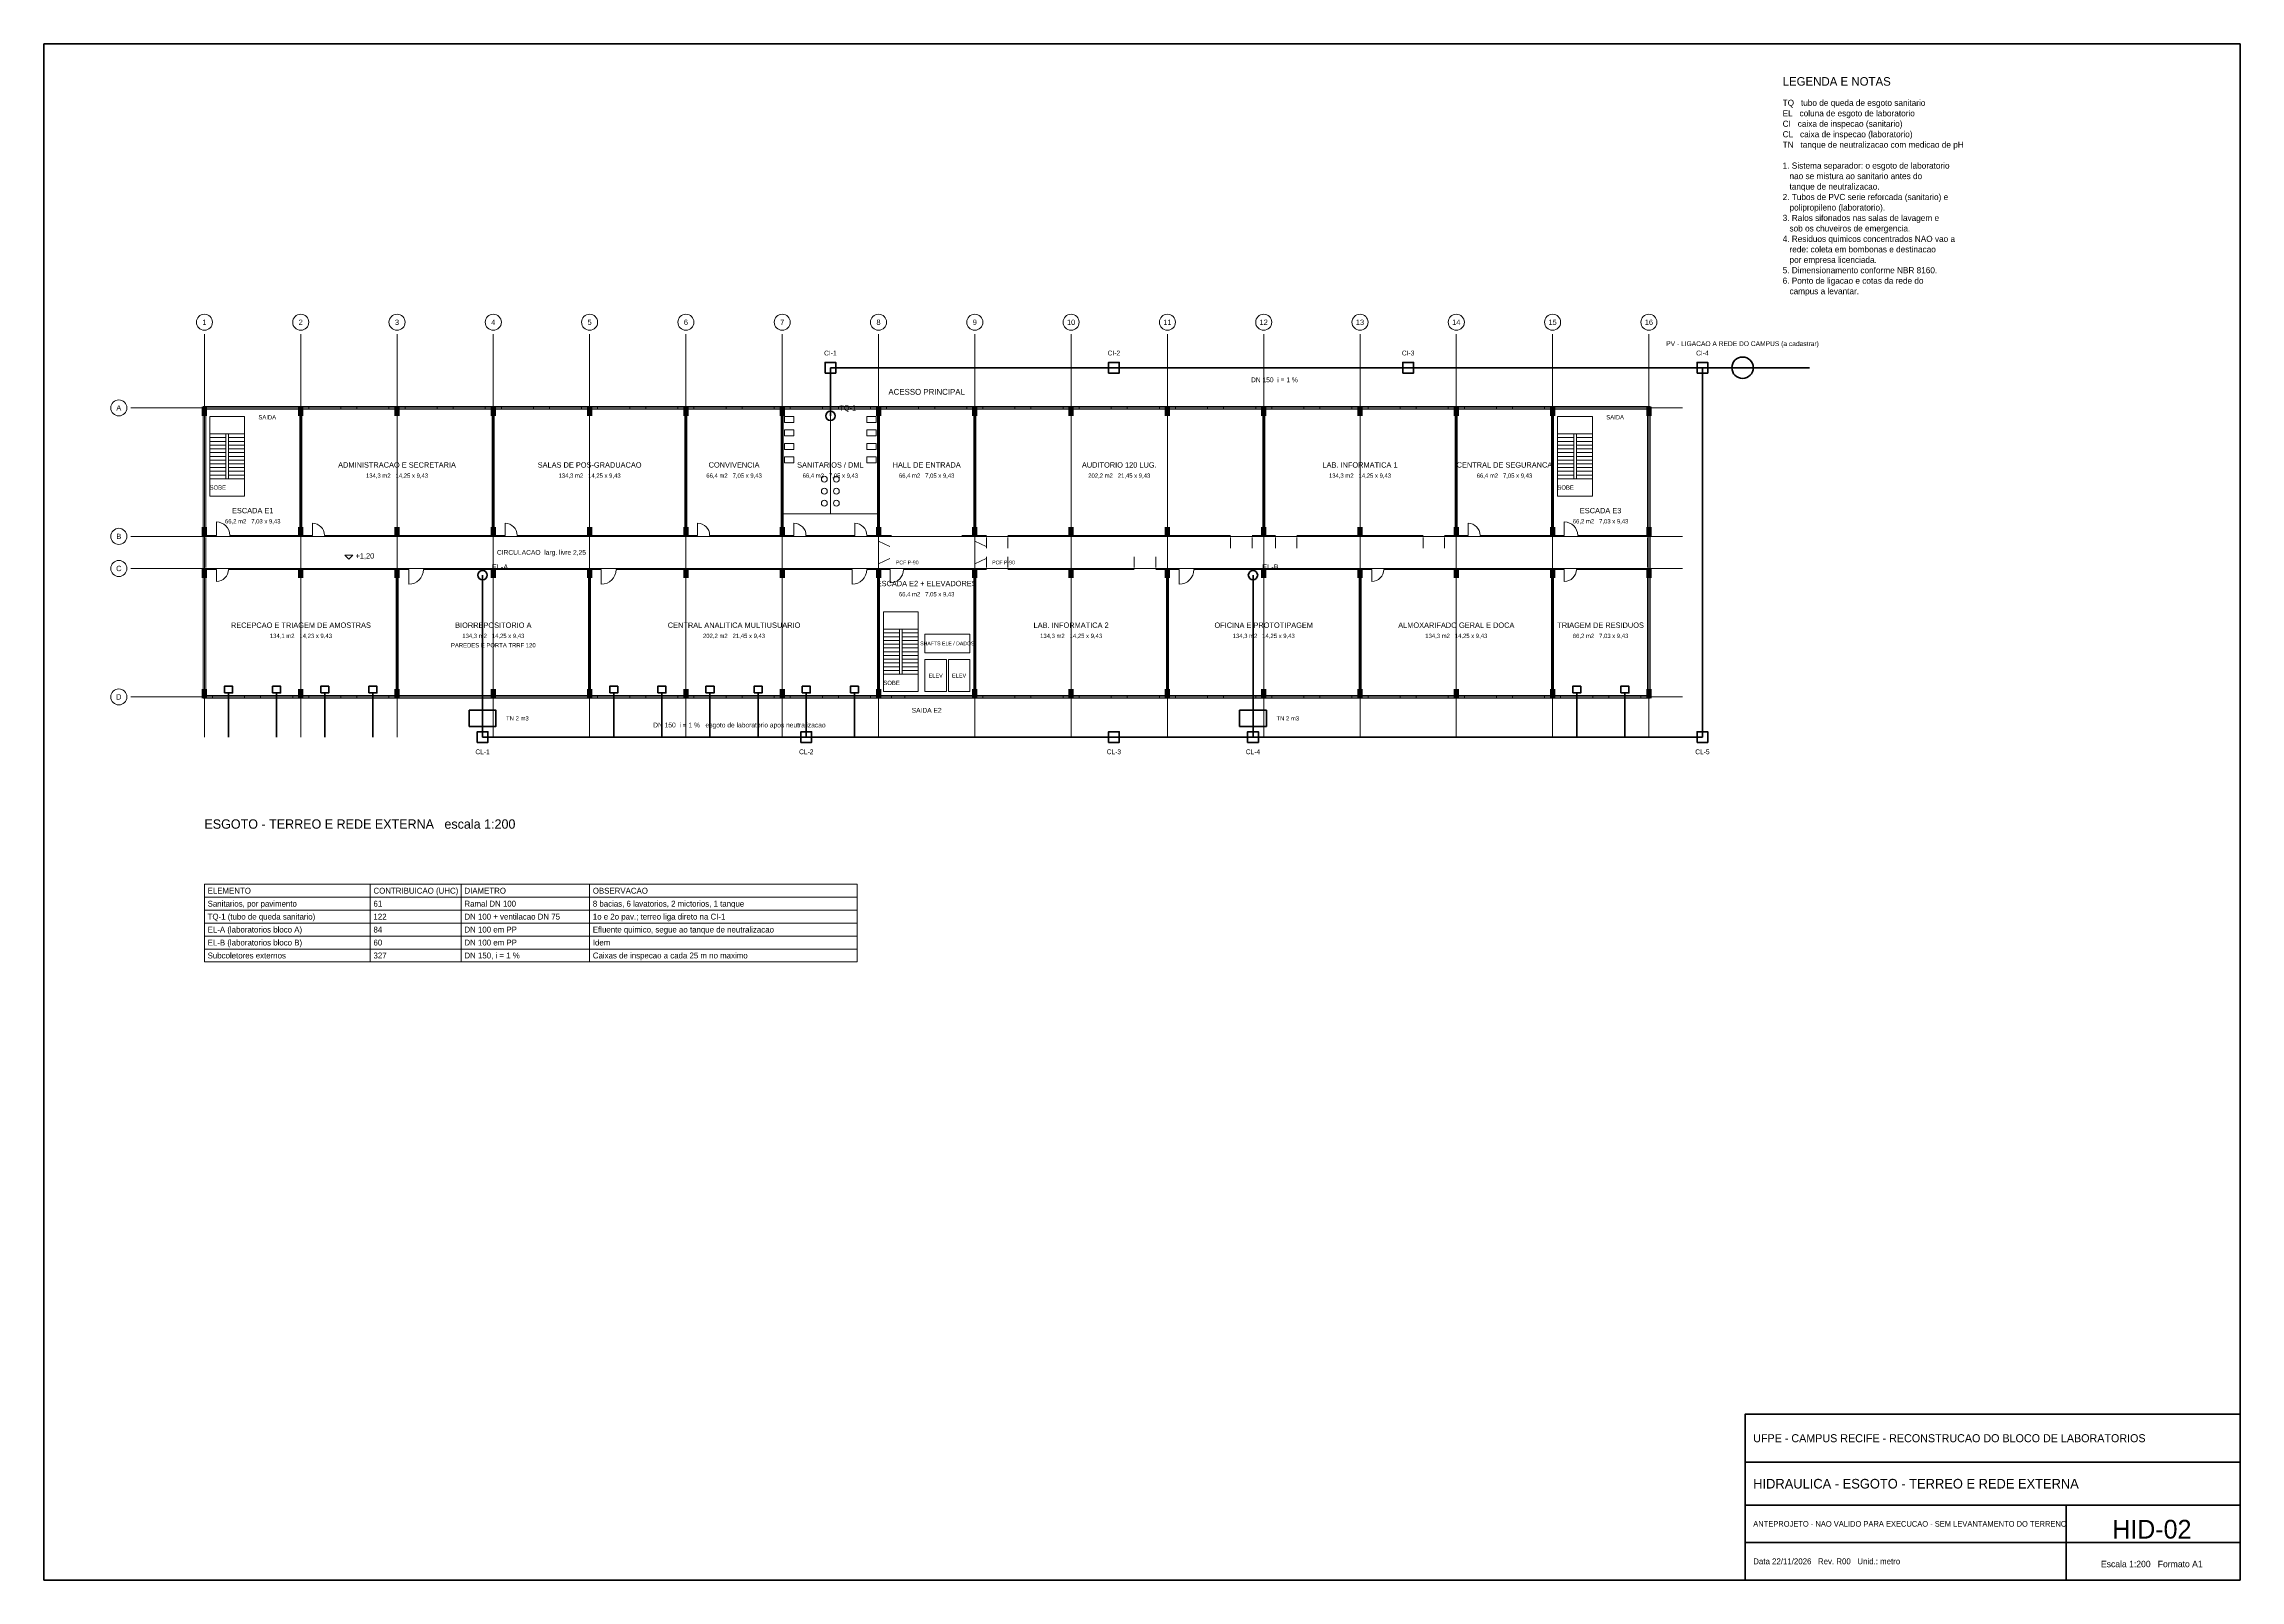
# Model space of a CAD drawing. Header units: metres. Extents: x -12 to 152, y -66 to 49.
import ezdxf
from ezdxf.enums import TextEntityAlignment as Align

# ---------------------------------------------------------------- set-up
doc = ezdxf.new("R2010")
doc.units = ezdxf.units.M
for name, color, linetype, lineweight, true_color in [('BASE', 9, 'Continuous', 13, 0xa8a8a8), ('COTA', 8, 'Continuous', 13, 0x6a6a6a), ('EIXO', 8, 'Continuous', 13, 0x6a6a6a), ('HID_EL', 6, 'Continuous', 40, 0xa21caf), ('HID_ES', 30, 'Continuous', 40, 0xc2570a)]:
    doc.layers.add(name, color=color, linetype=linetype, lineweight=lineweight, true_color=true_color)
doc.layers.add('FOLHA', color=7, linetype='Continuous', lineweight=35)
doc.layers.add('NOTA', color=7, linetype='Continuous', lineweight=18)

msp = doc.modelspace()

# ---------------------------------------------------------------- hatches: boundary and pattern name
at = {"layer": 'BASE'}
for points in [[(-0.2, 21), (0.2, 21), (0.2, 21.7), (-0.2, 21.7)], [(7, 21), (7.4, 21), (7.4, 21.7), (7, 21.7)], [(14.2, 21), (14.6, 21), (14.6, 21.7), (14.2, 21.7)], [(21.4, 21), (21.8, 21), (21.8, 21.7), (21.4, 21.7)], [(28.6, 21), (29, 21), (29, 21.7), (28.6, 21.7)], [(35.8, 21), (36.2, 21), (36.2, 21.7), (35.8, 21.7)], [(43, 21), (43.4, 21), (43.4, 21.7), (43, 21.7)], [(50.2, 21), (50.6, 21), (50.6, 21.7), (50.2, 21.7)], [(57.4, 21), (57.8, 21), (57.8, 21.7), (57.4, 21.7)], [(64.6, 21), (65, 21), (65, 21.7), (64.6, 21.7)], [(71.8, 21), (72.2, 21), (72.2, 21.7), (71.8, 21.7)], [(79, 21), (79.4, 21), (79.4, 21.7), (79, 21.7)], [(86.2, 21), (86.6, 21), (86.6, 21.7), (86.2, 21.7)], [(93.4, 21), (93.8, 21), (93.8, 21.7), (93.4, 21.7)], [(100.6, 21), (101, 21), (101, 21.7), (100.6, 21.7)], [(107.8, 21), (108.2, 21), (108.2, 21.7), (107.8, 21.7)], [(-0.2, 12), (0.2, 12), (0.2, 12.7), (-0.2, 12.7)], [(7, 12), (7.4, 12), (7.4, 12.7), (7, 12.7)], [(14.2, 12), (14.6, 12), (14.6, 12.7), (14.2, 12.7)], [(21.4, 12), (21.8, 12), (21.8, 12.7), (21.4, 12.7)], [(28.6, 12), (29, 12), (29, 12.7), (28.6, 12.7)], [(35.8, 12), (36.2, 12), (36.2, 12.7), (35.8, 12.7)], [(43, 12), (43.4, 12), (43.4, 12.7), (43, 12.7)], [(50.2, 12), (50.6, 12), (50.6, 12.7), (50.2, 12.7)], [(57.4, 12), (57.8, 12), (57.8, 12.7), (57.4, 12.7)], [(64.6, 12), (65, 12), (65, 12.7), (64.6, 12.7)], [(71.8, 12), (72.2, 12), (72.2, 12.7), (71.8, 12.7)], [(79, 12), (79.4, 12), (79.4, 12.7), (79, 12.7)], [(86.2, 12), (86.6, 12), (86.6, 12.7), (86.2, 12.7)], [(93.4, 12), (93.8, 12), (93.8, 12.7), (93.4, 12.7)], [(100.6, 12), (101, 12), (101, 12.7), (100.6, 12.7)], [(107.8, 12), (108.2, 12), (108.2, 12.7), (107.8, 12.7)], [(-0.2, 8.9), (0.2, 8.9), (0.2, 9.6), (-0.2, 9.6)], [(7, 8.9), (7.4, 8.9), (7.4, 9.6), (7, 9.6)], [(14.2, 8.9), (14.6, 8.9), (14.6, 9.6), (14.2, 9.6)], [(21.4, 8.9), (21.8, 8.9), (21.8, 9.6), (21.4, 9.6)], [(28.6, 8.9), (29, 8.9), (29, 9.6), (28.6, 9.6)], [(35.8, 8.9), (36.2, 8.9), (36.2, 9.6), (35.8, 9.6)], [(43, 8.9), (43.4, 8.9), (43.4, 9.6), (43, 9.6)], [(50.2, 8.9), (50.6, 8.9), (50.6, 9.6), (50.2, 9.6)], [(57.4, 8.9), (57.8, 8.9), (57.8, 9.6), (57.4, 9.6)], [(64.6, 8.9), (65, 8.9), (65, 9.6), (64.6, 9.6)], [(71.8, 8.9), (72.2, 8.9), (72.2, 9.6), (71.8, 9.6)], [(79, 8.9), (79.4, 8.9), (79.4, 9.6), (79, 9.6)], [(86.2, 8.9), (86.6, 8.9), (86.6, 9.6), (86.2, 9.6)], [(93.4, 8.9), (93.8, 8.9), (93.8, 9.6), (93.4, 9.6)], [(100.6, 8.9), (101, 8.9), (101, 9.6), (100.6, 9.6)], [(107.8, 8.9), (108.2, 8.9), (108.2, 9.6), (107.8, 9.6)], [(-0.2, -0.1), (0.2, -0.1), (0.2, 0.6), (-0.2, 0.6)], [(7, -0.1), (7.4, -0.1), (7.4, 0.6), (7, 0.6)], [(14.2, -0.1), (14.6, -0.1), (14.6, 0.6), (14.2, 0.6)], [(21.4, -0.1), (21.8, -0.1), (21.8, 0.6), (21.4, 0.6)], [(28.6, -0.1), (29, -0.1), (29, 0.6), (28.6, 0.6)], [(35.8, -0.1), (36.2, -0.1), (36.2, 0.6), (35.8, 0.6)], [(43, -0.1), (43.4, -0.1), (43.4, 0.6), (43, 0.6)], [(50.2, -0.1), (50.6, -0.1), (50.6, 0.6), (50.2, 0.6)], [(57.4, -0.1), (57.8, -0.1), (57.8, 0.6), (57.4, 0.6)], [(64.6, -0.1), (65, -0.1), (65, 0.6), (64.6, 0.6)], [(71.8, -0.1), (72.2, -0.1), (72.2, 0.6), (71.8, 0.6)], [(79, -0.1), (79.4, -0.1), (79.4, 0.6), (79, 0.6)], [(86.2, -0.1), (86.6, -0.1), (86.6, 0.6), (86.2, 0.6)], [(93.4, -0.1), (93.8, -0.1), (93.8, 0.6), (93.4, 0.6)], [(100.6, -0.1), (101, -0.1), (101, 0.6), (100.6, 0.6)], [(107.8, -0.1), (108.2, -0.1), (108.2, 0.6), (107.8, 0.6)]]:
    msp.add_hatch(color=7, dxfattribs=at).paths.add_polyline_path(points)

# ---------------------------------------------------------------- linework, layer by layer
for p, q in [((0.1, 12.075), (0.1, 21.5)), ((0.1, 21.5), (7.125, 21.5)), ((0.9, 21.5), (1.9, 21.5)), ((7.125, 12.075), (7.125, 21.5)), ((7.275, 12.075), (7.275, 21.5)), ((7.275, 21.5), (21.525, 21.5)), ((7.8, 21.6), (10.2, 21.6)), ((11.4, 21.6), (13.8, 21.6)), ((15, 21.6), (17.4, 21.6)), ((18.6, 21.6), (21, 21.6)), ((21.525, 12.075), (21.525, 21.5)), ((21.675, 12.075), (21.675, 21.5)), ((21.675, 21.5), (35.925, 21.5)), ((22.2, 21.6), (24.6, 21.6)), ((25.8, 21.6), (28.2, 21.6)), ((29.4, 21.6), (31.8, 21.6)), ((33, 21.6), (35.4, 21.6)), ((35.925, 12.075), (35.925, 21.5)), ((36.075, 12.075), (36.075, 21.5)), ((36.075, 21.5), (43.125, 21.5)), ((36.6, 21.6), (39, 21.6)), ((40.2, 21.6), (42.6, 21.6)), ((43.125, 12.075), (43.125, 21.5)), ((43.275, 12.075), (43.275, 21.5)), ((43.275, 21.5), (50.325, 21.5)), ((43.8, 21.6), (46.2, 21.6)), ((46.8, 13.675), (46.8, 21.5)), ((47.4, 21.6), (49.8, 21.6)), ((50.325, 12.075), (50.325, 21.5)), ((50.475, 12.075), (50.475, 21.5)), ((50.475, 21.5), (57.525, 21.5)), ((51, 21.6), (53.4, 21.6)), ((54.6, 21.6), (57, 21.6)), ((57.525, 12.075), (57.525, 21.5)), ((57.675, 12.075), (57.675, 21.5)), ((57.675, 21.5), (79.125, 21.5)), ((58.2, 21.6), (60.6, 21.6)), ((61.8, 21.6), (64.2, 21.6)), ((65.4, 21.6), (67.8, 21.6)), ((69, 21.6), (71.4, 21.6)), ((72.6, 21.6), (75, 21.6)), ((76.2, 21.6), (78.6, 21.6)), ((79.125, 12.075), (79.125, 21.5)), ((79.275, 12.075), (79.275, 21.5)), ((79.275, 21.5), (93.525, 21.5)), ((79.8, 21.6), (82.2, 21.6)), ((83.4, 21.6), (85.8, 21.6)), ((87, 21.6), (89.4, 21.6)), ((90.6, 21.6), (93, 21.6)), ((93.525, 12.075), (93.525, 21.5)), ((93.675, 12.075), (93.675, 21.5)), ((93.675, 21.5), (100.725, 21.5)), ((94.2, 21.6), (96.6, 21.6)), ((97.8, 21.6), (100.2, 21.6)), ((100.725, 12.075), (100.725, 21.5)), ((100.875, 12.075), (100.875, 21.5)), ((100.875, 21.5), (107.9, 21.5)), ((101.675, 21.5), (102.675, 21.5)), ((107.9, 12.075), (107.9, 21.5)), ((0.4, 19.66), (1.6, 19.66)), ((0.4, 19.38), (1.6, 19.38)), ((0.4, 19.1), (1.6, 19.1)), ((0.4, 18.82), (1.6, 18.82)), ((0.4, 18.54), (1.6, 18.54)), ((0.4, 18.26), (1.6, 18.26)), ((1.8, 19.66), (3, 19.66)), ((1.8, 19.38), (3, 19.38)), ((1.8, 19.1), (3, 19.1)), ((1.8, 18.82), (3, 18.82)), ((1.8, 18.54), (3, 18.54)), ((1.8, 18.26), (3, 18.26)), ((101.175, 19.66), (102.375, 19.66)), ((101.175, 19.38), (102.375, 19.38)), ((101.175, 19.1), (102.375, 19.1)), ((101.175, 18.82), (102.375, 18.82)), ((101.175, 18.54), (102.375, 18.54)), ((101.175, 18.26), (102.375, 18.26)), ((102.575, 19.66), (103.775, 19.66)), ((102.575, 19.38), (103.775, 19.38)), ((102.575, 19.1), (103.775, 19.1)), ((102.575, 18.82), (103.775, 18.82)), ((102.575, 18.54), (103.775, 18.54)), ((102.575, 18.26), (103.775, 18.26)), ((0.4, 17.98), (1.6, 17.98)), ((0.4, 17.7), (1.6, 17.7)), ((0.4, 17.42), (1.6, 17.42)), ((0.4, 17.14), (1.6, 17.14)), ((0.4, 16.86), (1.6, 16.86)), ((0.4, 16.58), (1.6, 16.58)), ((1.8, 17.98), (3, 17.98)), ((1.8, 17.7), (3, 17.7)), ((1.8, 17.42), (3, 17.42)), ((1.8, 17.14), (3, 17.14)), ((1.8, 16.86), (3, 16.86)), ((1.8, 16.58), (3, 16.58)), ((101.175, 17.98), (102.375, 17.98)), ((101.175, 17.7), (102.375, 17.7)), ((101.175, 17.42), (102.375, 17.42)), ((101.175, 17.14), (102.375, 17.14)), ((101.175, 16.86), (102.375, 16.86)), ((101.175, 16.58), (102.375, 16.58)), ((102.575, 17.98), (103.775, 17.98)), ((102.575, 17.7), (103.775, 17.7)), ((102.575, 17.42), (103.775, 17.42)), ((102.575, 17.14), (103.775, 17.14)), ((102.575, 16.86), (103.775, 16.86)), ((102.575, 16.58), (103.775, 16.58)), ((0.4, 16.3), (1.6, 16.3)), ((1.8, 16.3), (3, 16.3)), ((101.175, 16.3), (102.375, 16.3)), ((102.575, 16.3), (103.775, 16.3)), ((43.275, 13.675), (50.325, 13.675)), ((0.1, 12.075), (0.9, 12.075)), ((0.1, 9.675), (0.1, 11.925)), ((0.9, 12.075), (0.9, 13.075)), ((1.9, 12.075), (7.125, 12.075)), ((7.275, 12.075), (8.075, 12.075)), ((8.075, 12.075), (8.075, 12.975)), ((8.975, 12.075), (21.525, 12.075)), ((21.675, 12.075), (22.475, 12.075)), ((22.475, 12.075), (22.475, 12.975)), ((23.375, 12.075), (35.925, 12.075)), ((36.075, 12.075), (36.875, 12.075)), ((36.875, 12.075), (36.875, 12.975)), ((37.775, 12.075), (43.125, 12.075)), ((43.275, 12.075), (44.075, 12.075)), ((44.075, 12.075), (44.075, 12.975)), ((44.975, 12.075), (48.625, 12.075)), ((48.625, 12.075), (48.625, 12.975)), ((49.525, 12.075), (50.325, 12.075)), ((50.4, 11.925), (50.4, 11.675)), ((50.4, 11.65), (51.25, 11.25)), ((50.475, 12.075), (51.375, 12.075)), ((56.625, 12.075), (57.525, 12.075)), ((57.6, 11.925), (57.6, 11.675)), ((57.6, 11.65), (58.45, 11.25)), ((57.675, 12.075), (58.475, 12.075)), ((58.475, 11.925), (58.475, 11.125)), ((60.075, 12.075), (76.725, 12.075)), ((60.075, 11.925), (60.075, 11.125)), ((76.725, 11.925), (76.725, 11.125)), ((78.325, 12.075), (79.125, 12.075)), ((78.325, 11.925), (78.325, 11.125)), ((79.275, 12.075), (80.075, 12.075)), ((80.075, 11.925), (80.075, 11.125)), ((81.675, 12.075), (91.125, 12.075)), ((81.675, 11.925), (81.675, 11.125)), ((91.125, 11.925), (91.125, 11.125)), ((92.725, 12.075), (93.525, 12.075)), ((92.725, 11.925), (92.725, 11.125)), ((93.675, 12.075), (94.475, 12.075)), ((94.475, 12.075), (94.475, 12.975)), ((95.375, 12.075), (100.725, 12.075)), ((100.875, 12.075), (101.675, 12.075)), ((101.675, 12.075), (101.675, 13.075)), ((102.675, 12.075), (107.9, 12.075)), ((107.9, 9.675), (107.9, 11.925)), ((50.4, 9.95), (51.25, 10.35)), ((50.4, 9.675), (50.4, 9.925)), ((57.6, 9.95), (58.45, 10.35)), ((57.6, 9.675), (57.6, 9.925)), ((58.475, 9.675), (58.475, 10.475)), ((60.075, 9.675), (60.075, 10.475)), ((69.525, 9.675), (69.525, 10.475)), ((71.125, 9.675), (71.125, 10.475)), ((0.1, 0.1), (0.1, 9.525)), ((0.1, 9.525), (0.9, 9.525)), ((0.9, 9.525), (0.9, 8.625)), ((1.8, 9.525), (14.325, 9.525)), ((14.325, 0.1), (14.325, 9.525)), ((14.475, 0.1), (14.475, 9.525)), ((14.475, 9.525), (15.275, 9.525)), ((15.275, 9.525), (15.275, 8.425)), ((16.375, 9.525), (28.725, 9.525)), ((28.725, 0.1), (28.725, 9.525)), ((28.875, 0.1), (28.875, 9.525)), ((28.875, 9.525), (29.675, 9.525)), ((29.675, 9.525), (29.675, 8.425)), ((30.775, 9.525), (48.425, 9.525)), ((48.425, 9.525), (48.425, 8.425)), ((49.525, 9.525), (50.325, 9.525)), ((50.325, 0.1), (50.325, 9.525)), ((50.475, 0.1), (50.475, 9.525)), ((50.475, 9.525), (51.275, 9.525)), ((51.275, 9.525), (51.275, 8.525)), ((52.275, 9.525), (57.525, 9.525)), ((57.525, 0.1), (57.525, 9.525)), ((57.675, 0.1), (57.675, 9.525)), ((57.675, 9.525), (58.475, 9.525)), ((60.075, 9.525), (69.525, 9.525)), ((71.125, 9.525), (71.925, 9.525)), ((71.925, 0.1), (71.925, 9.525)), ((72.075, 0.1), (72.075, 9.525)), ((72.075, 9.525), (72.875, 9.525)), ((72.875, 9.525), (72.875, 8.425)), ((73.975, 9.525), (86.325, 9.525)), ((86.325, 0.1), (86.325, 9.525)), ((86.475, 0.1), (86.475, 9.525)), ((86.475, 9.525), (87.275, 9.525)), ((87.275, 9.525), (87.275, 8.625)), ((88.175, 9.525), (100.725, 9.525)), ((100.725, 0.1), (100.725, 9.525)), ((100.875, 0.1), (100.875, 9.525)), ((100.875, 9.525), (101.675, 9.525)), ((101.675, 9.525), (101.675, 8.625)), ((102.575, 9.525), (107.9, 9.525)), ((107.9, 0.1), (107.9, 9.525)), ((50.775, 5.06), (51.975, 5.06)), ((52.175, 5.06), (53.375, 5.06)), ((50.775, 4.78), (51.975, 4.78)), ((50.775, 4.5), (51.975, 4.5)), ((50.775, 4.22), (51.975, 4.22)), ((50.775, 3.94), (51.975, 3.94)), ((50.775, 3.66), (51.975, 3.66)), ((50.775, 3.38), (51.975, 3.38)), ((52.175, 4.78), (53.375, 4.78)), ((52.175, 4.5), (53.375, 4.5)), ((52.175, 4.22), (53.375, 4.22)), ((52.175, 3.94), (53.375, 3.94)), ((52.175, 3.66), (53.375, 3.66)), ((52.175, 3.38), (53.375, 3.38)), ((50.775, 3.1), (51.975, 3.1)), ((50.775, 2.82), (51.975, 2.82)), ((50.775, 2.54), (51.975, 2.54)), ((50.775, 2.26), (51.975, 2.26)), ((50.775, 1.98), (51.975, 1.98)), ((50.775, 1.7), (51.975, 1.7)), ((52.175, 3.1), (53.375, 3.1)), ((52.175, 2.82), (53.375, 2.82)), ((52.175, 2.54), (53.375, 2.54)), ((52.175, 2.26), (53.375, 2.26)), ((52.175, 1.98), (53.375, 1.98)), ((52.175, 1.7), (53.375, 1.7)), ((0.1, 0.1), (14.325, 0.1)), ((0.6, 0), (3, 0)), ((4.2, 0), (6.6, 0)), ((7.8, 0), (10.2, 0)), ((11.4, 0), (13.8, 0)), ((14.475, 0.1), (28.725, 0.1)), ((28.875, 0.1), (50.325, 0.1)), ((29.4, 0), (31.8, 0)), ((33, 0), (35.4, 0)), ((36.6, 0), (39, 0)), ((40.2, 0), (42.6, 0)), ((43.8, 0), (46.2, 0)), ((47.4, 0), (49.8, 0)), ((50.475, 0.1), (57.525, 0.1)), ((57.675, 0.1), (71.925, 0.1)), ((58.2, 0), (60.6, 0)), ((61.8, 0), (64.2, 0)), ((65.4, 0), (67.8, 0)), ((69, 0), (71.4, 0)), ((72.075, 0.1), (86.325, 0.1)), ((72.6, 0), (75, 0)), ((76.2, 0), (78.6, 0)), ((79.8, 0), (82.2, 0)), ((83.4, 0), (85.8, 0)), ((86.475, 0.1), (100.725, 0.1)), ((87, 0), (89.4, 0)), ((90.6, 0), (93, 0)), ((94.2, 0), (96.6, 0)), ((97.8, 0), (100.2, 0)), ((100.875, 0.1), (107.9, 0.1)), ((101.4, 0), (103.8, 0)), ((105, 0), (107.4, 0))]:
    msp.add_line(p, q, dxfattribs=at)
for points in [[(-0.1, -0.1), (108.1, -0.1), (108.1, 21.7), (-0.1, 21.7)], [(7.8, 21.5), (10.2, 21.5), (10.2, 21.7), (7.8, 21.7)], [(11.4, 21.5), (13.8, 21.5), (13.8, 21.7), (11.4, 21.7)], [(15, 21.5), (17.4, 21.5), (17.4, 21.7), (15, 21.7)], [(18.6, 21.5), (21, 21.5), (21, 21.7), (18.6, 21.7)], [(22.2, 21.5), (24.6, 21.5), (24.6, 21.7), (22.2, 21.7)], [(25.8, 21.5), (28.2, 21.5), (28.2, 21.7), (25.8, 21.7)], [(29.4, 21.5), (31.8, 21.5), (31.8, 21.7), (29.4, 21.7)], [(33, 21.5), (35.4, 21.5), (35.4, 21.7), (33, 21.7)], [(36.6, 21.5), (39, 21.5), (39, 21.7), (36.6, 21.7)], [(40.2, 21.5), (42.6, 21.5), (42.6, 21.7), (40.2, 21.7)], [(43.8, 21.5), (46.2, 21.5), (46.2, 21.7), (43.8, 21.7)], [(47.4, 21.5), (49.8, 21.5), (49.8, 21.7), (47.4, 21.7)], [(51, 21.5), (53.4, 21.5), (53.4, 21.7), (51, 21.7)], [(54.6, 21.5), (57, 21.5), (57, 21.7), (54.6, 21.7)], [(58.2, 21.5), (60.6, 21.5), (60.6, 21.7), (58.2, 21.7)], [(61.8, 21.5), (64.2, 21.5), (64.2, 21.7), (61.8, 21.7)], [(65.4, 21.5), (67.8, 21.5), (67.8, 21.7), (65.4, 21.7)], [(69, 21.5), (71.4, 21.5), (71.4, 21.7), (69, 21.7)], [(72.6, 21.5), (75, 21.5), (75, 21.7), (72.6, 21.7)], [(76.2, 21.5), (78.6, 21.5), (78.6, 21.7), (76.2, 21.7)], [(79.8, 21.5), (82.2, 21.5), (82.2, 21.7), (79.8, 21.7)], [(83.4, 21.5), (85.8, 21.5), (85.8, 21.7), (83.4, 21.7)], [(87, 21.5), (89.4, 21.5), (89.4, 21.7), (87, 21.7)], [(90.6, 21.5), (93, 21.5), (93, 21.7), (90.6, 21.7)], [(94.2, 21.5), (96.6, 21.5), (96.6, 21.7), (94.2, 21.7)], [(97.8, 21.5), (100.2, 21.5), (100.2, 21.7), (97.8, 21.7)], [(0.4, 15), (3, 15), (3, 20.96), (0.4, 20.96)], [(43.375, 20.5), (44.075, 20.5), (44.075, 20.95), (43.375, 20.95)], [(43.375, 19.5), (44.075, 19.5), (44.075, 19.95), (43.375, 19.95)], [(49.525, 20.5), (50.225, 20.5), (50.225, 20.95), (49.525, 20.95)], [(49.525, 19.5), (50.225, 19.5), (50.225, 19.95), (49.525, 19.95)], [(101.175, 15), (103.775, 15), (103.775, 20.96), (101.175, 20.96)], [(1.6, 16.3), (1.8, 16.3), (1.8, 19.66), (1.6, 19.66)], [(43.375, 18.5), (44.075, 18.5), (44.075, 18.95), (43.375, 18.95)], [(49.525, 18.5), (50.225, 18.5), (50.225, 18.95), (49.525, 18.95)], [(102.375, 16.3), (102.575, 16.3), (102.575, 19.66), (102.375, 19.66)], [(43.375, 17.5), (44.075, 17.5), (44.075, 17.95), (43.375, 17.95)], [(49.525, 17.5), (50.225, 17.5), (50.225, 17.95), (49.525, 17.95)], [(50.775, 0.4), (53.375, 0.4), (53.375, 6.36), (50.775, 6.36)], [(51.975, 1.7), (52.175, 1.7), (52.175, 5.06), (51.975, 5.06)], [(53.875, 3.3), (57.225, 3.3), (57.225, 4.7), (53.875, 4.7)], [(53.875, 0.4), (55.475, 0.4), (55.475, 2.8), (53.875, 2.8)], [(55.625, 0.4), (57.225, 0.4), (57.225, 2.8), (55.625, 2.8)], [(0.6, -0.1), (3, -0.1), (3, 0.1), (0.6, 0.1)], [(4.2, -0.1), (6.6, -0.1), (6.6, 0.1), (4.2, 0.1)], [(7.8, -0.1), (10.2, -0.1), (10.2, 0.1), (7.8, 0.1)], [(11.4, -0.1), (13.8, -0.1), (13.8, 0.1), (11.4, 0.1)], [(29.4, -0.1), (31.8, -0.1), (31.8, 0.1), (29.4, 0.1)], [(33, -0.1), (35.4, -0.1), (35.4, 0.1), (33, 0.1)], [(36.6, -0.1), (39, -0.1), (39, 0.1), (36.6, 0.1)], [(40.2, -0.1), (42.6, -0.1), (42.6, 0.1), (40.2, 0.1)], [(43.8, -0.1), (46.2, -0.1), (46.2, 0.1), (43.8, 0.1)], [(47.4, -0.1), (49.8, -0.1), (49.8, 0.1), (47.4, 0.1)], [(51.375, -0.1), (52.375, -0.1), (52.375, 0.1), (51.375, 0.1)], [(58.2, -0.1), (60.6, -0.1), (60.6, 0.1), (58.2, 0.1)], [(61.8, -0.1), (64.2, -0.1), (64.2, 0.1), (61.8, 0.1)], [(65.4, -0.1), (67.8, -0.1), (67.8, 0.1), (65.4, 0.1)], [(69, -0.1), (71.4, -0.1), (71.4, 0.1), (69, 0.1)], [(72.6, -0.1), (75, -0.1), (75, 0.1), (72.6, 0.1)], [(76.2, -0.1), (78.6, -0.1), (78.6, 0.1), (76.2, 0.1)], [(79.8, -0.1), (82.2, -0.1), (82.2, 0.1), (79.8, 0.1)], [(83.4, -0.1), (85.8, -0.1), (85.8, 0.1), (83.4, 0.1)], [(87, -0.1), (89.4, -0.1), (89.4, 0.1), (87, 0.1)], [(90.6, -0.1), (93, -0.1), (93, 0.1), (90.6, 0.1)], [(94.2, -0.1), (96.6, -0.1), (96.6, 0.1), (94.2, 0.1)], [(97.8, -0.1), (100.2, -0.1), (100.2, 0.1), (97.8, 0.1)], [(101.4, -0.1), (103.8, -0.1), (103.8, 0.1), (101.4, 0.1)], [(105, -0.1), (107.4, -0.1), (107.4, 0.1), (105, 0.1)]]:
    msp.add_lwpolyline(points, close=True, dxfattribs=at)
for centre in [(46.35, 16.275), (47.25, 16.275), (46.35, 15.375), (47.25, 15.375), (46.35, 14.475), (47.25, 14.475)]:
    msp.add_circle(centre, 0.22, dxfattribs=at)
for centre, radius, start, end in [((0.9, 12.075), 1, 0, 90), ((8.075, 12.075), 0.9, 0, 90), ((22.475, 12.075), 0.9, 0, 90), ((36.875, 12.075), 0.9, 0, 90), ((44.075, 12.075), 0.9, 0, 90), ((48.625, 12.075), 0.9, 0, 90), ((94.475, 12.075), 0.9, 0, 90), ((101.675, 12.075), 1, 0, 90), ((0.9, 9.525), 0.9, 270, 360), ((15.275, 9.525), 1.1, 270, 360), ((29.675, 9.525), 1.1, 270, 360), ((48.425, 9.525), 1.1, 270, 360), ((51.275, 9.525), 1, 270, 360), ((72.875, 9.525), 1.1, 270, 360), ((87.275, 9.525), 0.9, 270, 360), ((101.675, 9.525), 0.9, 270, 360)]:
    msp.add_arc(centre, radius, start, end, dxfattribs=at)
at = {"layer": 'COTA'}
for p, q in [((12.4, -19.808), (12.4, -14)), ((19.2, -19.808), (19.2, -14)), ((28.8, -19.808), (28.8, -14)), ((0, -14.968), (48.8, -14.968)), ((0, -15.936), (48.8, -15.936)), ((0, -16.904), (48.8, -16.904)), ((0, -17.872), (48.8, -17.872)), ((0, -18.84), (48.8, -18.84)), ((0, -19.808), (48.8, -19.808))]:
    msp.add_line(p, q, dxfattribs=at)
for points in [[(10.5, 10.6), (10.8, 10.3), (11.1, 10.6)], [(0, -19.808), (48.8, -19.808), (48.8, -14), (0, -14)]]:
    msp.add_lwpolyline(points, close=True, dxfattribs=at)
at = {"layer": 'EIXO'}
for p, q in [((0, -3), (0, 27.1)), ((7.2, -3), (7.2, 27.1)), ((14.4, -3), (14.4, 27.1)), ((21.6, -3), (21.6, 27.1)), ((28.8, -3), (28.8, 27.1)), ((36, -3), (36, 27.1)), ((43.2, -3), (43.2, 27.1)), ((50.4, -3), (50.4, 27.1)), ((57.6, -3), (57.6, 27.1)), ((64.8, -3), (64.8, 27.1)), ((72, -3), (72, 27.1)), ((79.2, -3), (79.2, 27.1)), ((86.4, -3), (86.4, 27.1)), ((93.6, -3), (93.6, 27.1)), ((100.8, -3), (100.8, 27.1)), ((108, -3), (108, 27.1)), ((-5.5, 21.6), (110.5, 21.6)), ((-5.5, 12), (110.5, 12)), ((-5.5, 9.6), (110.5, 9.6)), ((-5.5, 0), (110.5, 0))]:
    msp.add_line(p, q, dxfattribs=at)
for centre in [(0, 28), (7.2, 28), (14.4, 28), (21.6, 28), (28.8, 28), (36, 28), (43.2, 28), (50.4, 28), (57.6, 28), (64.8, 28), (72, 28), (79.2, 28), (86.4, 28), (93.6, 28), (100.8, 28), (108, 28), (-6.4, 21.6), (-6.4, 12), (-6.4, 9.6), (-6.4, 0)]:
    msp.add_circle(centre, 0.6, dxfattribs=at)
at = {"layer": 'FOLHA'}
for p, q in [((115.2, -57.2), (152.2, -57.2)), ((115.2, -60.4), (152.2, -60.4)), ((139.2, -66), (139.2, -60.4)), ((115.2, -63.2), (152.2, -63.2))]:
    msp.add_line(p, q, dxfattribs=at)
for points in [[(-12, -66), (152.2, -66), (152.2, 48.8), (-12, 48.8)], [(115.2, -66), (152.2, -66), (152.2, -53.6), (115.2, -53.6)]]:
    msp.add_lwpolyline(points, close=True, dxfattribs=at)
at = {"layer": 'HID_EL'}
for p, q in [((20.8, 9.1), (20.8, -3)), ((78.4, 9.1), (78.4, -3)), ((1.8, 0.3), (1.8, -3)), ((5.4, 0.3), (5.4, -3)), ((9, 0.3), (9, -3)), ((12.6, 0.3), (12.6, -3)), ((30.6, 0.3), (30.6, -3)), ((34.2, 0.3), (34.2, -3)), ((37.8, 0.3), (37.8, -3)), ((41.4, 0.3), (41.4, -3)), ((45, 0.3), (45, -3)), ((48.6, 0.3), (48.6, -3)), ((102.6, 0.3), (102.6, -3)), ((106.2, 0.3), (106.2, -3)), ((20.8, -3), (112, -3))]:
    msp.add_line(p, q, dxfattribs=at)
for points in [[(1.5, 0.3), (2.1, 0.3), (2.1, 0.8), (1.5, 0.8)], [(5.1, 0.3), (5.7, 0.3), (5.7, 0.8), (5.1, 0.8)], [(8.7, 0.3), (9.3, 0.3), (9.3, 0.8), (8.7, 0.8)], [(12.3, 0.3), (12.9, 0.3), (12.9, 0.8), (12.3, 0.8)], [(30.3, 0.3), (30.9, 0.3), (30.9, 0.8), (30.3, 0.8)], [(33.9, 0.3), (34.5, 0.3), (34.5, 0.8), (33.9, 0.8)], [(37.5, 0.3), (38.1, 0.3), (38.1, 0.8), (37.5, 0.8)], [(41.1, 0.3), (41.7, 0.3), (41.7, 0.8), (41.1, 0.8)], [(44.7, 0.3), (45.3, 0.3), (45.3, 0.8), (44.7, 0.8)], [(48.3, 0.3), (48.9, 0.3), (48.9, 0.8), (48.3, 0.8)], [(102.3, 0.3), (102.9, 0.3), (102.9, 0.8), (102.3, 0.8)], [(105.9, 0.3), (106.5, 0.3), (106.5, 0.8), (105.9, 0.8)], [(19.8, -2.2), (21.8, -2.2), (21.8, -1), (19.8, -1)], [(77.4, -2.2), (79.4, -2.2), (79.4, -1), (77.4, -1)], [(20.4, -3.4), (21.2, -3.4), (21.2, -2.6), (20.4, -2.6)], [(44.6, -3.4), (45.4, -3.4), (45.4, -2.6), (44.6, -2.6)], [(67.6, -3.4), (68.4, -3.4), (68.4, -2.6), (67.6, -2.6)], [(78, -3.4), (78.8, -3.4), (78.8, -2.6), (78, -2.6)], [(111.6, -3.4), (112.4, -3.4), (112.4, -2.6), (111.6, -2.6)]]:
    msp.add_lwpolyline(points, close=True, dxfattribs=at)
for centre in [(20.8, 9.1), (78.4, 9.1)]:
    msp.add_circle(centre, 0.35, dxfattribs=at)
at = {"layer": 'HID_ES'}
for p, q in [((46.8, 24.6), (112, 24.6)), ((46.8, 21), (46.8, 24.6)), ((112, -3), (112, 24.6)), ((112, 24.6), (120, 24.6))]:
    msp.add_line(p, q, dxfattribs=at)
for points in [[(46.4, 24.2), (47.2, 24.2), (47.2, 25), (46.4, 25)], [(67.6, 24.2), (68.4, 24.2), (68.4, 25), (67.6, 25)], [(89.6, 24.2), (90.4, 24.2), (90.4, 25), (89.6, 25)], [(111.6, 24.2), (112.4, 24.2), (112.4, 25), (111.6, 25)]]:
    msp.add_lwpolyline(points, close=True, dxfattribs=at)
for centre, radius in [((115, 24.6), 0.8), ((46.8, 21), 0.35)]:
    msp.add_circle(centre, radius, dxfattribs=at)

# ---------------------------------------------------------------- texts
at = {"layer": 'BASE'}
for s, height, p in [('ACESSO PRINCIPAL', 0.44, (54, 22.8)), ('SAIDA', 0.32, (4.7, 20.9)), ('SAIDA', 0.32, (105.475, 20.9)), ('ADMINISTRACAO E SECRETARIA', 0.4, (14.4, 17.338)), ('134,3 m2   14,25 x 9,43', 0.32, (14.4, 16.538)), ('SALAS DE POS-GRADUACAO', 0.4, (28.8, 17.338)), ('134,3 m2   14,25 x 9,43', 0.32, (28.8, 16.538)), ('66,4 m2   7,05 x 9,43', 0.32, (39.6, 16.538)), ('CONVIVENCIA', 0.4, (39.6, 17.338)), ('SANITARIOS / DML', 0.4, (46.8, 17.338)), ('66,4 m2   7,05 x 9,43', 0.32, (46.8, 16.538)), ('HALL DE ENTRADA', 0.4, (54, 17.338)), ('66,4 m2   7,05 x 9,43', 0.32, (54, 16.538)), ('AUDITORIO 120 LUG.', 0.4, (68.4, 17.338)), ('202,2 m2   21,45 x 9,43', 0.32, (68.4, 16.538)), ('LAB. INFORMATICA 1', 0.4, (86.4, 17.338)), ('134,3 m2   14,25 x 9,43', 0.32, (86.4, 16.538)), ('CENTRAL DE SEGURANCA', 0.4, (97.2, 17.338)), ('66,4 m2   7,05 x 9,43', 0.32, (97.2, 16.538)), ('SOBE', 0.32, (1, 15.65)), ('SOBE', 0.32, (101.775, 15.65)), ('66,2 m2   7,03 x 9,43', 0.32, (3.612, 13.125)), ('ESCADA E1', 0.4, (3.612, 13.925)), ('66,2 m2   7,03 x 9,43', 0.32, (104.388, 13.125)), ('ESCADA E3', 0.4, (104.388, 13.925)), ('CIRCULACAO  larg. livre 2,25', 0.36, (25.2, 10.8)), ('ESCADA E2 + ELEVADORES', 0.4, (54, 8.475)), ('66,4 m2   7,05 x 9,43', 0.32, (54, 7.675)), ('RECEPCAO E TRIAGEM DE AMOSTRAS', 0.4, (7.213, 5.362)), ('BIORREPOSITORIO A', 0.4, (21.6, 5.362)), ('CENTRAL ANALITICA MULTIUSUARIO', 0.4, (39.6, 5.362)), ('LAB. INFORMATICA 2', 0.4, (64.8, 5.362)), ('OFICINA E PROTOTIPAGEM', 0.4, (79.2, 5.362)), ('ALMOXARIFADO GERAL E DOCA', 0.4, (93.6, 5.362)), ('TRIAGEM DE RESIDUOS', 0.4, (104.388, 5.362)), ('134,1 m2   14,23 x 9,43', 0.32, (7.213, 4.562)), ('PAREDES E PORTA TRRF 120', 0.32, (21.6, 3.862)), ('134,3 m2   14,25 x 9,43', 0.32, (21.6, 4.562)), ('202,2 m2   21,45 x 9,43', 0.32, (39.6, 4.562)), ('SHAFTS ELE / DADOS', 0.28, (55.545, 4)), ('134,3 m2   14,25 x 9,43', 0.32, (64.8, 4.562)), ('134,3 m2   14,25 x 9,43', 0.32, (79.2, 4.562)), ('134,3 m2   14,25 x 9,43', 0.32, (93.6, 4.562)), ('66,2 m2   7,03 x 9,43', 0.32, (104.388, 4.562)), ('ELEV', 0.3, (54.675, 1.6)), ('ELEV', 0.3, (56.425, 1.6)), ('SOBE', 0.32, (51.375, 1.05)), ('SAIDA E2', 0.36, (54, -1))]:
    msp.add_text(s, height=height, dxfattribs=at).set_placement(p, align=Align.MIDDLE_CENTER)
for p in [(51.7, 10.05), (58.9, 10.05)]:
    msp.add_text('PCF P-90', height=0.28, dxfattribs=at).set_placement(p, align=Align.MIDDLE_LEFT)
at = {"layer": 'COTA'}
msp.add_text('+1,20', height=0.4, dxfattribs=at).set_placement((11.3, 10.54), align=Align.MIDDLE_LEFT)
at = {"layer": 'EIXO'}
for s, p in [('1', (0, 28)), ('2', (7.2, 28)), ('3', (14.4, 28)), ('4', (21.6, 28)), ('5', (28.8, 28)), ('6', (36, 28)), ('7', (43.2, 28)), ('8', (50.4, 28)), ('9', (57.6, 28)), ('10', (64.8, 28)), ('11', (72, 28)), ('12', (79.2, 28)), ('13', (86.4, 28)), ('14', (93.6, 28)), ('15', (100.8, 28)), ('16', (108, 28)), ('A', (-6.4, 21.6)), ('B', (-6.4, 12)), ('C', (-6.4, 9.6)), ('D', (-6.4, 0))]:
    msp.add_text(s, height=0.4, dxfattribs=at).set_placement(p, align=Align.MIDDLE_CENTER)
at = {"layer": 'FOLHA'}
for s, height, p in [('UFPE - CAMPUS RECIFE - RECONSTRUCAO DO BLOCO DE LABORATORIOS', 0.6, (115.8, -55.4)), ('HIDRAULICA - ESGOTO - TERREO E REDE EXTERNA', 0.72, (115.8, -58.8)), ('ANTEPROJETO - NAO VALIDO PARA EXECUCAO - SEM LEVANTAMENTO DO TERRENO', 0.42, (115.8, -61.8)), ('Data 22/11/2026   Rev. R00   Unid.: metro', 0.44, (115.8, -64.6))]:
    msp.add_text(s, height=height, dxfattribs=at).set_placement(p, align=Align.MIDDLE_LEFT)
for s, height, p in [('HID-02', 1.4, (145.6, -62.2)), ('Escala 1:200   Formato A1', 0.48, (145.6, -64.8))]:
    msp.add_text(s, height=height, dxfattribs=at).set_placement(p, align=Align.MIDDLE_CENTER)
at = {"layer": 'HID_EL'}
for s, height, p in [('EL-A', 0.4, (22.1, 9.7)), ('EL-B', 0.4, (79.7, 9.7)), ('TN 2 m3', 0.32, (23.4, -1.6)), ('TN 2 m3', 0.32, (81, -1.6)), ('DN 150  i = 1 %   esgoto de laboratorio apos neutralizacao', 0.36, (40, -2.1)), ('CL-1', 0.36, (20.8, -4.1)), ('CL-2', 0.36, (45, -4.1)), ('CL-3', 0.36, (68, -4.1)), ('CL-4', 0.36, (78.4, -4.1)), ('CL-5', 0.36, (112, -4.1))]:
    msp.add_text(s, height=height, dxfattribs=at).set_placement(p, align=Align.MIDDLE_CENTER)
at = {"layer": 'HID_ES'}
for s, height, p in [('PV - LIGACAO A REDE DO CAMPUS (a cadastrar)', 0.36, (115, 26.4)), ('CI-1', 0.36, (46.8, 25.7)), ('CI-2', 0.36, (68, 25.7)), ('CI-3', 0.36, (90, 25.7)), ('CI-4', 0.36, (112, 25.7)), ('DN 150  i = 1 %', 0.36, (80, 23.7)), ('TQ-1', 0.4, (48.1, 21.6))]:
    msp.add_text(s, height=height, dxfattribs=at).set_placement(p, align=Align.MIDDLE_CENTER)
at = {"layer": 'NOTA'}
for s, height, p in [('LEGENDA E NOTAS', 0.64, (118, 46)), ('TQ   tubo de queda de esgoto sanitario', 0.46, (118, 44.4)), ('CI   caixa de inspecao (sanitario)', 0.46, (118, 42.836)), ('EL   coluna de esgoto de laboratorio', 0.46, (118, 43.618)), ('TN   tanque de neutralizacao com medicao de pH', 0.46, (118, 41.272)), ('CL   caixa de inspecao (laboratorio)', 0.46, (118, 42.054)), ('1. Sistema separador: o esgoto de laboratorio', 0.46, (118, 39.708)), ('   tanque de neutralizacao.', 0.46, (118, 38.144)), ('   nao se mistura ao sanitario antes do', 0.46, (118, 38.926)), ('2. Tubos de PVC serie reforcada (sanitario) e', 0.46, (118, 37.362)), ('   polipropileno (laboratorio).', 0.46, (118, 36.58)), ('4. Residuos quimicos concentrados NAO vao a', 0.46, (118, 34.234)), ('3. Ralos sifonados nas salas de lavagem e', 0.46, (118, 35.798)), ('   sob os chuveiros de emergencia.', 0.46, (118, 35.016)), ('   por empresa licenciada.', 0.46, (118, 32.67)), ('   rede: coleta em bombonas e destinacao', 0.46, (118, 33.452)), ('5. Dimensionamento conforme NBR 8160.', 0.46, (118, 31.888)), ('6. Ponto de ligacao e cotas da rede do', 0.46, (118, 31.106)), ('   campus a levantar.', 0.46, (118, 30.324)), ('ESGOTO - TERREO E REDE EXTERNA   escala 1:200', 0.7, (0, -9.5)), ('ELEMENTO', 0.44, (0.24, -14.484)), ('CONTRIBUICAO (UHC)', 0.44, (12.64, -14.484)), ('DIAMETRO', 0.44, (19.44, -14.484)), ('OBSERVACAO', 0.44, (29.04, -14.484)), ('TQ-1 (tubo de queda sanitario)', 0.44, (0.24, -16.42)), ('Sanitarios, por pavimento', 0.44, (0.24, -15.452)), ('61', 0.44, (12.64, -15.452)), ('122', 0.44, (12.64, -16.42)), ('Ramal DN 100', 0.44, (19.44, -15.452)), ('DN 100 + ventilacao DN 75', 0.44, (19.44, -16.42)), ('8 bacias, 6 lavatorios, 2 mictorios, 1 tanque', 0.44, (29.04, -15.452)), ('1o e 2o pav.; terreo liga direto na CI-1', 0.44, (29.04, -16.42)), ('EL-A (laboratorios bloco A)', 0.44, (0.24, -17.388)), ('84', 0.44, (12.64, -17.388)), ('DN 100 em PP', 0.44, (19.44, -17.388)), ('Efluente quimico, segue ao tanque de neutralizacao', 0.44, (29.04, -17.388)), ('Subcoletores externos', 0.44, (0.24, -19.324)), ('EL-B (laboratorios bloco B)', 0.44, (0.24, -18.356)), ('327', 0.44, (12.64, -19.324)), ('60', 0.44, (12.64, -18.356)), ('DN 100 em PP', 0.44, (19.44, -18.356)), ('DN 150, i = 1 %', 0.44, (19.44, -19.324)), ('Caixas de inspecao a cada 25 m no maximo', 0.44, (29.04, -19.324)), ('Idem', 0.44, (29.04, -18.356))]:
    msp.add_text(s, height=height, dxfattribs=at).set_placement(p, align=Align.MIDDLE_LEFT)

doc.saveas('drawing.dxf')
